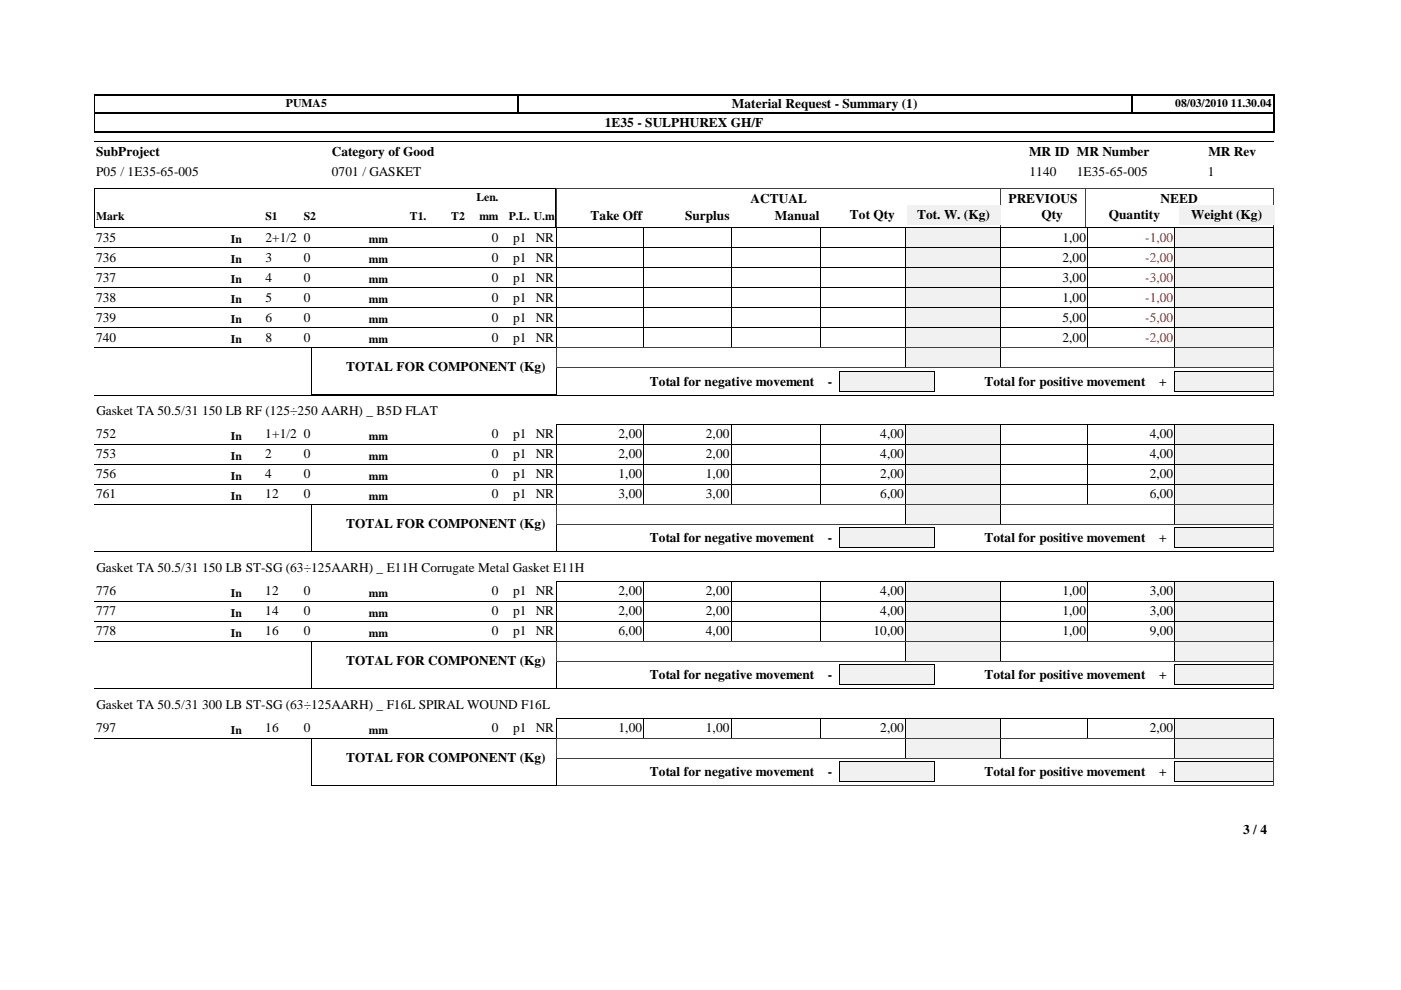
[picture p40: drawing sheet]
<svg xmlns="http://www.w3.org/2000/svg" width="297mm" height="210mm" viewBox="0 0 297 210" stroke-linecap="round" stroke-linejoin="round" font-family="sans-serif">
<defs><g id="words">
<g font-size="2.8">
<text x="155.2" y="22.9">Material Request - Summary (1)</text>
<text x="128.2" y="26.8">1E35 - SULPHUREX GH/F</text>
<text x="20.4" y="33.1">SubProject</text>
<text x="70.4" y="33">Category of Good</text>
<text x="218.2" y="33">MR ID MR Number</text>
<text x="256.2" y="33">MR Rev</text>
<text x="20.4" y="37.3">P05 / 1E35-65-005</text>
<text x="70.4" y="37.2">0701 / GASKET</text>
<text x="218.3" y="37.2">1140</text>
<text x="228.3" y="37.2">1E35-65-005</text>
<text x="256.1" y="37.2">1</text>
<text x="125.2" y="46.7">Take Off</text>
<text x="145.2" y="46.7">Surplus</text>
<text x="159.1" y="43">ACTUAL</text>
<text x="164.3" y="46.7">Manual</text>
<text x="180.2" y="46.4">Tot Qty</text>
<text x="194.4" y="46.4">Tot. W. (Kg)</text>
<text x="213.8" y="43">PREVIOUS</text>
<text x="220.8" y="46.4">Qty</text>
<text x="235.1" y="46.4">Quantity</text>
<text x="246.1" y="43">NEED</text>
<text x="252.6" y="46.4">Weight (Kg)</text>
<text x="20.4" y="51.3">735</text>
<text x="56.3" y="51.3">2+1/2 0</text>
<text x="104.3" y="51.3">0</text>
<text x="108.8" y="51.3">p1 NR</text>
<text x="225.3" y="51.3">1,00</text>
<text x="20.4" y="55.5">736</text>
<text x="20.4" y="59.7">737</text>
<text x="56.3" y="55.5">3</text>
<text x="56.3" y="59.7">4</text>
<text x="64.4" y="55.5">0</text>
<text x="64.4" y="59.7">0</text>
<text x="104.3" y="55.5">0</text>
<text x="104.3" y="59.7">0</text>
<text x="108.8" y="55.5">p1 NR</text>
<text x="108.8" y="59.7">p1 NR</text>
<text x="225.3" y="55.5">2,00</text>
<text x="225.3" y="59.7">3,00</text>
<text x="20.4" y="64">738</text>
<text x="56.3" y="64">5</text>
<text x="64.4" y="64">0</text>
<text x="104.3" y="64">0</text>
<text x="108.8" y="64">p1 NR</text>
<text x="225.3" y="64">1,00</text>
<text x="20.4" y="68.2">739</text>
<text x="56.3" y="68.2">6</text>
<text x="64.4" y="68.2">0</text>
<text x="104.3" y="68.2">0</text>
<text x="108.8" y="68.2">p1 NR</text>
<text x="225.3" y="68.2">5,00</text>
<text x="20.4" y="72.4">740</text>
<text x="56.3" y="72.4">8</text>
<text x="64.4" y="72.4">0</text>
<text x="104.3" y="72.4">0</text>
<text x="108.8" y="72.4">p1 NR</text>
<text x="225.3" y="72.4">2,00</text>
<text x="73.4" y="78.7">TOTAL FOR COMPONENT (Kg)</text>
<text x="137.7" y="81.7">Total for negative movement</text>
<text x="175.5" y="81.7">-</text>
<text x="208.7" y="81.7">Total for positive movement</text>
<text x="245.7" y="81.7">+</text>
<text x="20.4" y="88.1">Gasket TA 50.5/31 150 LB RF (125÷250 AARH) _ B5D FLAT</text>
<text x="20.4" y="93">752</text>
<text x="56.3" y="93">1+1/2 0</text>
<text x="104.3" y="93">0</text>
<text x="108.8" y="93">p1 NR</text>
<text x="131.1" y="93">2,00</text>
<text x="149.6" y="93">2,00</text>
<text x="186.6" y="93">4,00</text>
<text x="243.8" y="93">4,00</text>
<text x="20.4" y="97.2">753</text>
<text x="20.4" y="101.4">756</text>
<text x="56.3" y="97.2">2</text>
<text x="56.3" y="101.4">4</text>
<text x="64.4" y="97.2">0</text>
<text x="64.4" y="101.4">0</text>
<text x="104.3" y="97.2">0</text>
<text x="104.3" y="101.4">0</text>
<text x="108.8" y="97.2">p1 NR</text>
<text x="108.8" y="101.4">p1 NR</text>
<text x="131.1" y="97.2">2,00</text>
<text x="131.1" y="101.4">1,00</text>
<text x="149.6" y="97.2">2,00</text>
<text x="149.6" y="101.4">1,00</text>
<text x="186.6" y="97.2">4,00</text>
<text x="186.6" y="101.4">2,00</text>
<text x="243.8" y="97.2">4,00</text>
<text x="243.8" y="101.4">2,00</text>
<text x="20.4" y="105.7">761</text>
<text x="56.3" y="105.7">12</text>
<text x="64.4" y="105.7">0</text>
<text x="104.3" y="105.7">0</text>
<text x="108.8" y="105.7">p1 NR</text>
<text x="131.1" y="105.7">3,00</text>
<text x="149.6" y="105.7">3,00</text>
<text x="186.6" y="105.7">6,00</text>
<text x="243.8" y="105.7">6,00</text>
<text x="73.4" y="111.9">TOTAL FOR COMPONENT (Kg)</text>
<text x="137.7" y="115">Total for negative movement</text>
<text x="175.5" y="115">-</text>
<text x="208.7" y="115">Total for positive movement</text>
<text x="245.7" y="115">+</text>
<text x="20.4" y="121.3">Gasket TA 50.5/31 150 LB ST-SG (63÷125AARH) _ E11H Corrugate Metal Gasket E11H</text>
<text x="20.4" y="126.2">776</text>
<text x="20.4" y="130.5">777</text>
<text x="56.3" y="126.2">12</text>
<text x="56.3" y="130.5">14</text>
<text x="64.4" y="126.2">0</text>
<text x="64.4" y="130.5">0</text>
<text x="104.3" y="126.2">0</text>
<text x="104.3" y="130.5">0</text>
<text x="108.8" y="126.2">p1 NR</text>
<text x="108.8" y="130.5">p1 NR</text>
<text x="131.1" y="126.2">2,00</text>
<text x="131.1" y="130.5">2,00</text>
<text x="149.6" y="126.2">2,00</text>
<text x="149.6" y="130.5">2,00</text>
<text x="186.6" y="126.2">4,00</text>
<text x="186.6" y="130.5">4,00</text>
<text x="225.3" y="126.2">1,00</text>
<text x="225.3" y="130.5">1,00</text>
<text x="243.8" y="126.2">3,00</text>
<text x="243.8" y="130.5">3,00</text>
<text x="20.4" y="134.7">778</text>
<text x="56.3" y="134.7">16</text>
<text x="64.4" y="134.7">0</text>
<text x="104.3" y="134.7">0</text>
<text x="108.8" y="134.7">p1 NR</text>
<text x="131.1" y="134.7">6,00</text>
<text x="149.6" y="134.7">4,00</text>
<text x="185.2" y="134.7">10,00</text>
<text x="225.3" y="134.7">1,00</text>
<text x="243.8" y="134.7">9,00</text>
<text x="73.4" y="141">TOTAL FOR COMPONENT (Kg)</text>
<text x="137.7" y="144">Total for negative movement</text>
<text x="175.5" y="144">-</text>
<text x="208.7" y="144">Total for positive movement</text>
<text x="245.7" y="144">+</text>
<text x="20.4" y="155.3">797</text>
<text x="20.4" y="150.4">Gasket TA 50.5/31 300 LB ST-SG (63÷125AARH) _ F16L SPIRAL WOUND F16L</text>
<text x="56.3" y="155.3">16</text>
<text x="64.4" y="155.3">0</text>
<text x="104.3" y="155.3">0</text>
<text x="108.8" y="155.3">p1 NR</text>
<text x="131.1" y="155.3">1,00</text>
<text x="149.6" y="155.3">1,00</text>
<text x="186.6" y="155.3">2,00</text>
<text x="243.8" y="155.3">2,00</text>
<text x="73.4" y="161.5">TOTAL FOR COMPONENT (Kg)</text>
<text x="137.7" y="164.6">Total for negative movement</text>
<text x="175.5" y="164.6">-</text>
<text x="208.7" y="164.6">Total for positive movement</text>
<text x="245.7" y="164.6">+</text>
<text x="263.6" y="176.9">3 / 4</text>
</g>
<g font-size="2.8" fill="#f00">
<text x="242.8" y="51.3">-1,00</text>
<text x="242.8" y="55.5">-2,00</text>
<text x="242.8" y="59.7">-3,00</text>
<text x="242.8" y="64">-1,00</text>
<text x="242.8" y="68.2">-5,00</text>
<text x="242.8" y="72.4">-2,00</text>
</g>
<g font-size="2.5">
<text x="60.6" y="22.6">PUMA5</text>
<text x="249.2" y="22.6">08/03/2010 11.30.04</text>
<text x="20.4" y="46.7">Mark</text>
<text x="56.3" y="46.7">S1</text>
<text x="64.4" y="46.7">S2</text>
<text x="86.9" y="46.7">T1.</text>
<text x="95.7" y="46.7">T2</text>
<text x="101" y="42.7">Len.</text>
<text x="101.6" y="46.7">mm</text>
<text x="107.9" y="46.7">P.L. U.m</text>
<text x="49" y="51.5">In</text>
<text x="78.2" y="51.5">mm</text>
<text x="49" y="55.8">In</text>
<text x="49" y="60">In</text>
<text x="78.2" y="55.8">mm</text>
<text x="78.2" y="60">mm</text>
<text x="49" y="64.2">In</text>
<text x="78.2" y="64.2">mm</text>
<text x="49" y="68.5">In</text>
<text x="78.2" y="68.5">mm</text>
<text x="49" y="72.7">In</text>
<text x="78.2" y="72.7">mm</text>
<text x="49" y="93.2">In</text>
<text x="78.2" y="93.2">mm</text>
<text x="49" y="97.5">In</text>
<text x="49" y="101.7">In</text>
<text x="78.2" y="97.5">mm</text>
<text x="78.2" y="101.7">mm</text>
<text x="49" y="105.9">In</text>
<text x="78.2" y="105.9">mm</text>
<text x="49" y="126.5">In</text>
<text x="49" y="130.7">In</text>
<text x="78.2" y="126.5">mm</text>
<text x="78.2" y="130.7">mm</text>
<text x="49" y="135">In</text>
<text x="78.2" y="135">mm</text>
<text x="49" y="155.5">In</text>
<text x="78.2" y="155.5">mm</text>
</g>
</g></defs>
<path d="M270.1 20v4.1M20 20.1h250.3M20 24h250.3M20 27.9h250.3" fill="none" stroke="#000" stroke-width=".25"/>
<path d="M239.9 20v4.1" fill="none" stroke="#000" stroke-width=".38"/>
<path d="M109.9 20v4.1" fill="none" stroke="#000" stroke-width=".34"/>
<path d="M20.1 20v8M20 30h250M20 39.9h97.9M20 39.9v8.3l97.9 .1v-8.4" fill="none" stroke="#000" stroke-width=".21"/>
<path d="M20 24h250.3M270.1 23.9v4.1" fill="none" stroke="#000" stroke-width=".3"/>
<path d="M118 39.9h152M118 39.9v8.3h152M212.1 39.9v8.4M212.2 39.9v8.4M230.1 39.9v8.4M270 39.9v8.4" fill="none" stroke="#404040" stroke-width=".21"/>
<path d="M99.6 43.9h6.4v3.8h-6.4z" fill="#fff"/>
<g fill="#f1f1f1">
<path d="M192.3 43.4h19.8v4.2h-19.8z"/>
<path d="M250 43.4h20.2v4.2h-20.2z"/>
</g>
<path d="M118 48.3h74.1M118 48.3v4.2M136.5 48.3v4.2M155 48.3v4.2M174 48.3v4.2M192 48.3l.1 4.2h-172.1M212.1 48.3h37M212.1 48.3v4.2M230.6 48.3v4.2M249.1 48.3v4.2h-37" fill="none" stroke="#000" stroke-width=".21"/>
<path d="M192.1 48.3h20v4.2h-20z" fill="#f1f1f1"/>
<path d="M192 48.3h20.1M192 48.3v4.2h20.1v-4.2" fill="none" stroke="#000" stroke-width=".21"/>
<path d="M249.1 48.3h20.9v4.2h-20.9z" fill="#f1f1f1"/>
<path d="M118 52.5h74.1M118 52.5v4.3M136.5 52.5v4.3M155 52.5v4.3M174 52.5v4.3M192 52.5l.1 4.2h-172.1M212.1 52.5h57.9M212.1 52.5v4.3M230.6 52.5v4.3M249.1 48.3h20.9M249.1 48.3v8.5l-37-.1M270 48.3v4.2" fill="none" stroke="#000" stroke-width=".21"/>
<path d="M192.1 52.5h20v4.2h-20z" fill="#f1f1f1"/>
<path d="M192 52.5h20.1M192 52.5v4.2l20.1 .1v-4.3" fill="none" stroke="#000" stroke-width=".21"/>
<path d="M249.1 52.5h20.9v4.2h-20.9z" fill="#f1f1f1"/>
<g fill="none" stroke="#000" stroke-width=".21">
<path d="M118 56.7h74.1M118 56.7v4.3M136.5 56.7v4.3M155 56.7v4.3M174 56.7v4.3M192 56.7v4.3M212.1 56.7h57.9M212.1 56.7v4.3M230.6 56.7v4.3M249.1 52.5h20.9M249.1 52.5v8.5M270 52.5v4.3"/>
<path d="M20 61h172.1M212.1 61h37"/>
</g>
<path d="M192.1 56.7h20v4.3h-20z" fill="#f1f1f1"/>
<path d="M192 56.7h20.1M192 56.7v4.3M212.1 56.7v4.3M192 61h20.1" fill="none" stroke="#000" stroke-width=".21"/>
<path d="M249.1 56.7h20.9v4.3h-20.9z" fill="#f1f1f1"/>
<path d="M249.1 56.7h20.9M249.1 56.7v8.5M270 56.7v4.3M20 65.2h172.1M118 65.2v-4.2h74.1l-.1 4.2M136.5 61v4.2M155 61v4.2M174 61v4.2M212.1 61h57.9M212.1 65.2h37M212.1 61v4.2M230.6 61v4.2" fill="none" stroke="#000" stroke-width=".21"/>
<path d="M192.1 61h20v4.2h-20z" fill="#f1f1f1"/>
<path d="M192 65.2h20.1M192 65.2v-4.2h20.1v4.2" fill="none" stroke="#000" stroke-width=".21"/>
<path d="M249.1 61h20.9v4.2h-20.9z" fill="#f1f1f1"/>
<path d="M20 69.4h172.1M118 69.5v-4.3h74.1l-.1 4.3M136.5 65.2v4.3M155 65.2v4.3M174 65.2v4.3M212.1 65.2h57.9M212.1 69.4h37M212.1 65.2v4.3M230.6 65.2v4.3M249.1 61h20.9M249.1 61v8.5M270 61v4.2" fill="none" stroke="#000" stroke-width=".21"/>
<path d="M192.1 65.2h20v4.2h-20z" fill="#f1f1f1"/>
<path d="M192 69.4h20.1M192 69.5v-4.3h20.1v4.3" fill="none" stroke="#000" stroke-width=".21"/>
<path d="M249.1 65.2h20.9v4.2h-20.9z" fill="#f1f1f1"/>
<path d="M20 73.7h172l.1-4.3h-74.1v4.3M136.5 69.4v4.3M155 69.4v4.3M174 69.4v4.3M212.1 69.4h57.9M212.1 69.4v4.3M230.6 69.4v4.3M249.1 65.2h20.9M249.1 65.2v8.5h-37M270 65.2v4.3" fill="none" stroke="#000" stroke-width=".21"/>
<path d="M192.1 69.4h20v4.3h-20z" fill="#f1f1f1"/>
<path d="M192 69.4h20.1v4.3h-20.1z" fill="none" stroke="#000" stroke-width=".21"/>
<path d="M249.1 69.4h20.9v4.3h-20.9z" fill="#f1f1f1"/>
<path d="M249.1 69.4h20.9M249.1 73.7h20.9M249.1 69.4v4.3M270 69.4v4.3" fill="none" stroke="#000" stroke-width=".21"/>
<path d="M192.1 73.7h20v4.2h-20z" fill="#f1f1f1"/>
<path d="M192 73.7h20.1v4.2h-20.1z" fill="none" stroke="#000" stroke-width=".21"/>
<path d="M249.1 73.7h20.9v4.2h-20.9z" fill="#f1f1f1"/>
<path d="M249.1 73.7h20.9M249.1 77.9h20.9M249.1 73.7v4.2M270 73.7v4.2" fill="none" stroke="#000" stroke-width=".21"/>
<path d="M249.1 78.7h20.8v4.2h-20.8z" fill="#f1f1f1"/>
<path d="M249 82.9h21M249.1 82.9l-.1-4.2h21l-.1 4.2" fill="none" stroke="#000" stroke-width=".21"/>
<path d="M178 78.7h20v4.2h-20z" fill="#f1f1f1"/>
<g fill="none" stroke="#000" stroke-width=".21">
<path d="M66 73.7h52.1l-.1 10-52-.1zM20 83.8h250M20 94.2h172.1M118 90h74.1M118 90v4.2M136.5 90v4.2M155 90v4.2M174 90v4.2M177.9 82.9h20.2M177.9 82.9v-4.2h20.2v4.2M192 90v4.2M212.1 90h37"/>
<path d="M212.1 94.2h37M212.1 90v4.2M230.6 90v4.2M249.1 90v4.2"/>
</g>
<path d="M118 73.8h152.1M118 73.7v4.3h152.1M118 78v5.8M270.1 73.7v4.3M270.1 78v5.8M118 83.8h152.1" fill="none" stroke="#404040" stroke-width=".21"/>
<path d="M192.1 90h20v4.2h-20z" fill="#f1f1f1"/>
<path d="M192 90h20.1M192 94.2h20.1M192 90v4.2M212.1 90v4.2" fill="none" stroke="#000" stroke-width=".21"/>
<path d="M249.1 90h20.9v4.2h-20.9z" fill="#f1f1f1"/>
<path d="M20 98.4h172.1M118 98.5v-4.3h74.1l-.1 4.3M136.5 94.2v4.3M155 94.2v4.3M174 94.2v4.3M212.1 94.2h57.9M212.1 98.4h37M212.1 94.2v4.3M230.6 94.2v4.3M249.1 90h20.9M249.1 90v8.5M270 90v4.2" fill="none" stroke="#000" stroke-width=".21"/>
<path d="M192.1 94.2h20v4.2h-20z" fill="#f1f1f1"/>
<path d="M192 98.4h20.1M192 98.5v-4.3h20.1v4.3" fill="none" stroke="#000" stroke-width=".21"/>
<path d="M249.1 94.2h20.9v4.2h-20.9z" fill="#f1f1f1"/>
<path d="M136.5 98.4v4.3M155 98.4v4.3M174 98.4v4.3M212.1 98.4h57.9M212.1 98.4v4.3M230.6 98.4v4.3M249.1 94.2h20.9M249.1 94.2v8.5M270 94.2v4.3M20 102.7h172.1M118 102.7v-4.3h74.1l-.1 4.3M212.1 102.7h37" fill="none" stroke="#000" stroke-width=".21"/>
<path d="M192.1 98.4h20v4.3h-20z" fill="#f1f1f1"/>
<path d="M192 102.7h20.1M192 102.7v-4.3h20.1v4.3" fill="none" stroke="#000" stroke-width=".21"/>
<path d="M249.1 98.4h20.9v4.3h-20.9z" fill="#f1f1f1"/>
<path d="M249.1 98.4h20.9M249.1 98.4v8.5h-37M270 98.4v4.3M20 106.9h172l.1-4.2h-74.1v4.2M136.5 102.7v4.2M155 102.7v4.2M174 102.7v4.2M212.1 102.7h57.9M212.1 102.7v4.2M230.6 102.7v4.2" fill="none" stroke="#000" stroke-width=".21"/>
<path d="M192.1 102.7h20v4.2h-20z" fill="#f1f1f1"/>
<path d="M192 102.7h20.1v4.2h-20.1z" fill="none" stroke="#000" stroke-width=".21"/>
<path d="M249.1 102.7h20.9v4.2h-20.9z" fill="#f1f1f1"/>
<path d="M249.1 102.7h20.9M249.1 106.9h20.9M249.1 102.7v4.2M270 102.7v4.2" fill="none" stroke="#000" stroke-width=".21"/>
<path d="M192.1 106.9h20v4.2h-20z" fill="#f1f1f1"/>
<path d="M192 106.9h20.1v4.3l-20.1-.1z" fill="none" stroke="#000" stroke-width=".21"/>
<path d="M249.1 106.9h20.9v4.2h-20.9z" fill="#f1f1f1"/>
<path d="M249.1 106.9h20.9M249.1 111.1h20.9M249.1 106.9v4.3M270 106.9v4.3" fill="none" stroke="#000" stroke-width=".21"/>
<path d="M249.1 111.9h20.8v4.2h-20.8z" fill="#f1f1f1"/>
<path d="M249 116.1h21M249.1 116.2l-.1-4.3h21l-.1 4.3" fill="none" stroke="#000" stroke-width=".21"/>
<path d="M178 111.9h20v4.2h-20z" fill="#f1f1f1"/>
<g fill="none" stroke="#000" stroke-width=".21">
<path d="M20 117h250M66 106.9h52.1l-.1 10h-52zM177.9 116.1h20.2M177.9 116.2v-4.3h20.2v4.3M20 127.5h172.1M118 127.5v-4.2h74.1l-.1 4.2M136.5 123.2v4.3M155 123.2v4.3M174 123.2v4.3M212.1 123.3h37v4.2M212.1 127.5h37M212.1 123.2v4.3"/>
<path d="M230.6 123.2v4.3"/>
</g>
<path d="M118 107h152.1M118 107v4.2h152.1M118 117h152.1M118 111.2v5.8M270.1 107v4.3M270.1 111.2v5.8" fill="none" stroke="#404040" stroke-width=".21"/>
<path d="M192.1 123.2h20v4.3h-20z" fill="#f1f1f1"/>
<path d="M192 127.5h20.1M192 127.5v-4.2h20.1v4.2" fill="none" stroke="#000" stroke-width=".21"/>
<path d="M249.1 123.2h20.9v4.3h-20.9z" fill="#f1f1f1"/>
<path d="M20 131.7h172l.1-4.2h-74.1v4.2M136.5 127.5v4.2M155 127.5v4.2M174 127.5v4.2M212.1 127.5h57.9M212.1 127.5v4.2M230.6 127.5v4.2M249.1 123.3h20.9M249.1 123.2v8.5h-37M270 123.2v4.3" fill="none" stroke="#000" stroke-width=".21"/>
<path d="M192.1 127.5h20v4.2h-20z" fill="#f1f1f1"/>
<path d="M192 127.5h20.1v4.2h-20.1z" fill="none" stroke="#000" stroke-width=".21"/>
<path d="M249.1 127.5h20.9v4.2h-20.9z" fill="#f1f1f1"/>
<path d="M20 136h172l.1-4.3h-74.1v4.3M136.5 131.7v4.3M155 131.7v4.3M174 131.7v4.3M212.1 131.7h57.9M212.1 131.7v4.3M230.6 131.7v4.3M249.1 127.5h20.9M249.1 127.5v8.5h-37M270 127.5v4.2" fill="none" stroke="#000" stroke-width=".21"/>
<path d="M192.1 131.7h20v4.2h-20z" fill="#f1f1f1"/>
<path d="M192 131.7h20.1v4.3h-20.1z" fill="none" stroke="#000" stroke-width=".21"/>
<path d="M249.1 131.7h20.9v4.2h-20.9z" fill="#f1f1f1"/>
<path d="M249.1 131.7h20.9M249.1 136h20.9M249.1 131.7v4.3M270 131.7v4.3" fill="none" stroke="#000" stroke-width=".21"/>
<path d="M192.1 135.9h20v4.3h-20z" fill="#f1f1f1"/>
<path d="M192 136h20.1v4.2h-20.1z" fill="none" stroke="#000" stroke-width=".21"/>
<path d="M249.1 135.9h20.9v4.3h-20.9z" fill="#f1f1f1"/>
<path d="M249.1 136h20.9M249.1 135.9v4.3M270 135.9v4.3M249.1 140.2h20.9" fill="none" stroke="#000" stroke-width=".21"/>
<path d="M249.1 141h20.8v4.2h-20.8z" fill="#f1f1f1"/>
<path d="M249 140.9h21l-.1 4.3h-20.9z" fill="none" stroke="#000" stroke-width=".21"/>
<path d="M178 141h20v4.2h-20z" fill="#f1f1f1"/>
<path d="M66 136h52.1l-.1 9.9h-52zM20 146.1h250M20 156.5h172l.1-4.2h-74.1v4.2M136.5 152.3v4.2M155 152.3v4.2M174 152.3v4.2M177.9 140.9h20.2v4.3h-20.2zM212.1 152.3h37v4.2h-37M212.1 152.3v4.2M230.6 152.3v4.2" fill="none" stroke="#000" stroke-width=".21"/>
<path d="M118 136h152.1M118 136v4.3M270.1 136v4.3M118 140.3v5.7h152.1v-5.7h-152.1" fill="none" stroke="#404040" stroke-width=".21"/>
<path d="M192.1 152.3h20v4.2h-20z" fill="#f1f1f1"/>
<path d="M192 152.3h20.1v4.2h-20.1z" fill="none" stroke="#000" stroke-width=".21"/>
<path d="M249.1 152.3h20.9v4.2h-20.9z" fill="#f1f1f1"/>
<path d="M249.1 152.3h20.9M249.1 156.5h20.9M249.1 152.3v4.2M270 152.3v4.2" fill="none" stroke="#000" stroke-width=".21"/>
<path d="M192.1 156.5h20v4.2h-20z" fill="#f1f1f1"/>
<path d="M192 156.5h20.1v4.3h-20.1z" fill="none" stroke="#000" stroke-width=".21"/>
<path d="M249.1 156.5h20.9v4.2h-20.9z" fill="#f1f1f1"/>
<path d="M249.1 156.5h20.9M249.1 156.5v4.3M270 156.5v4.3M249.1 160.8h20.9" fill="none" stroke="#000" stroke-width=".21"/>
<path d="M249.1 161.5h20.8v4.2h-20.8z" fill="#f1f1f1"/>
<path d="M249 165.8h21M249.1 165.8l-.1-4.3h21l-.1 4.3" fill="none" stroke="#000" stroke-width=".21"/>
<path d="M178 161.5h20v4.2h-20z" fill="#f1f1f1"/>
<path d="M66 156.5h52.1l-.1 10h-52zM177.9 165.8h20.2M177.9 165.8v-4.3h20.2v4.3" fill="none" stroke="#000" stroke-width=".21"/>
<path d="M118 156.6h152.1M118 156.6v4.2h152.1M270.1 156.6v4.3M118 166.6h152.1M118 160.8v5.8M270.1 160.8v5.8" fill="none" stroke="#404040" stroke-width=".21"/>
<use href="#words"/>
</svg>
